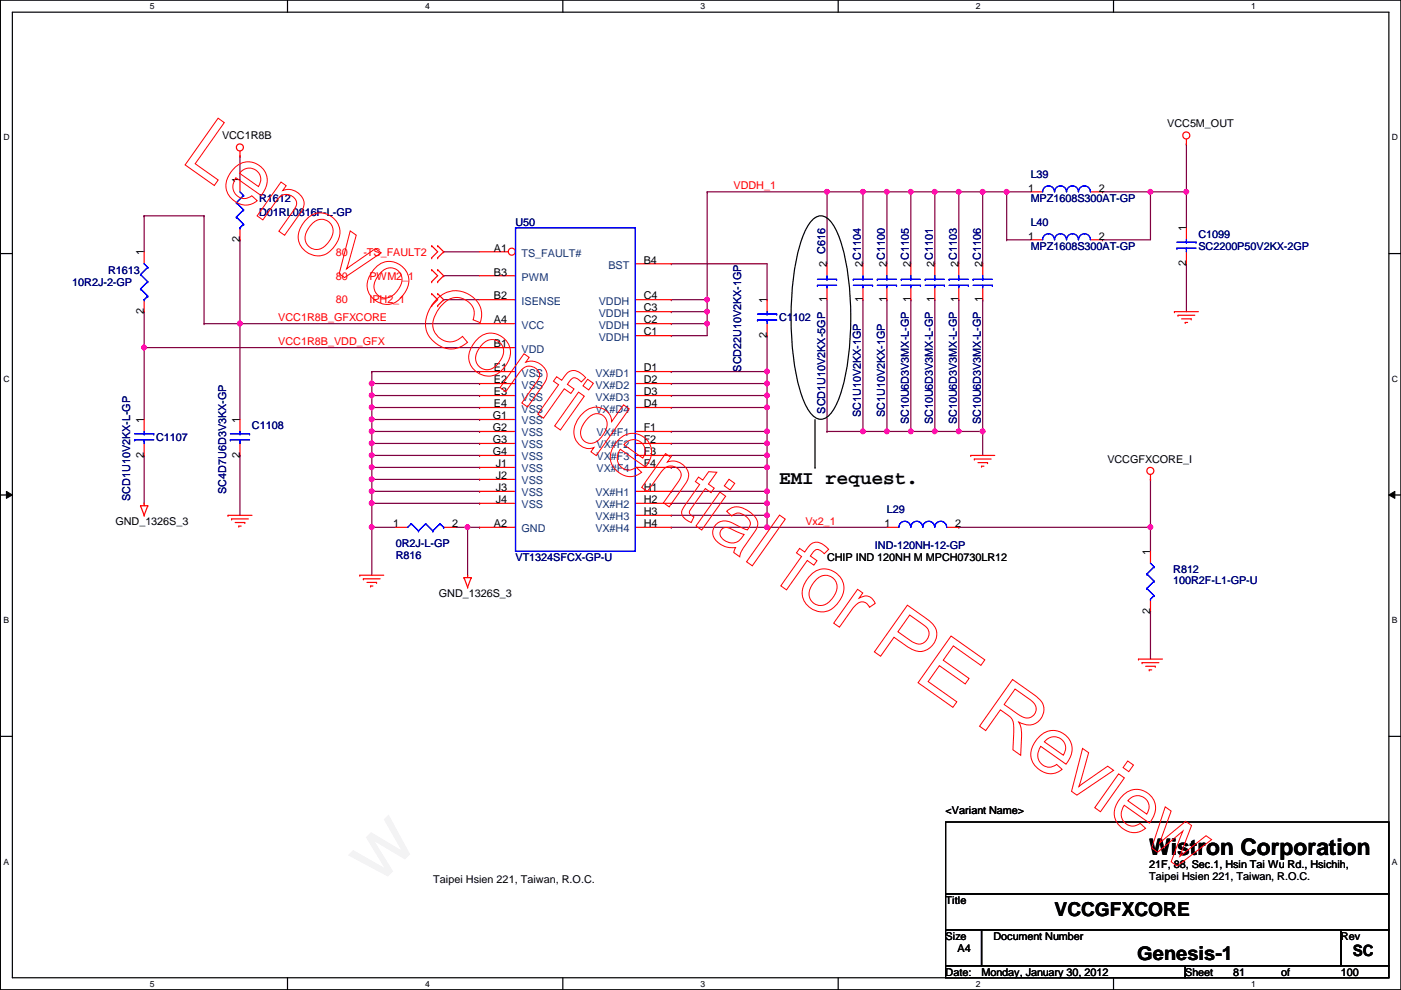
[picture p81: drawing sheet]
<svg xmlns="http://www.w3.org/2000/svg" width="297mm" height="210mm" viewBox="0 0 297 210" stroke-linecap="round" stroke-linejoin="round" font-family="sans-serif">
<defs><g id="words">
<text font-size="4.8" x="243.7" y="181.3">Wistron Corporation</text>
<g font-size="4.1">
<text x="165.2" y="102.5">EMI request.</text>
<text x="223.6" y="194.3">VCCGFXCORE</text>
<text x="241.1" y="203.5">Genesis-1</text>
</g>
<text font-size="3.3" x="286.8" y="202.8">SC</text>
<g font-size="2.3">
<text x="47.1" y="29.5">VCC1R8B</text>
<text x="247.5" y="27">VCC5M_OUT</text>
<text x="50.8" y="38.9" transform="rotate(-90 50.8 38.9)">1</text>
<text x="218" y="40.6">1</text>
<text x="233" y="40.6">2</text>
<text x="50.8" y="51.4" transform="rotate(-90 50.8 51.4)">2</text>
<text x="104.7" y="53.3">A1</text>
<text x="218" y="50.8">1</text>
<text x="233" y="50.8">2</text>
<text x="251.5" y="49.1" transform="rotate(-90 251.5 49.1)">1</text>
<text x="30.5" y="54.1" transform="rotate(-90 30.5 54.1)">1</text>
<text x="104.7" y="58.4">B3</text>
<text x="136.5" y="55.9">B4</text>
<text x="175.3" y="56.7" transform="rotate(-90 175.3 56.7)">2 C616</text>
<text x="182.9" y="56.7" transform="rotate(-90 182.9 56.7)">2C1104</text>
<text x="188" y="56.7" transform="rotate(-90 188 56.7)">2C1100</text>
<text x="193.1" y="56.7" transform="rotate(-90 193.1 56.7)">2C1105</text>
<text x="198.2" y="56.7" transform="rotate(-90 198.2 56.7)">2C1101</text>
<text x="203.2" y="56.7" transform="rotate(-90 203.2 56.7)">2C1103</text>
<text x="208.3" y="56.7" transform="rotate(-90 208.3 56.7)">2C1106</text>
<text x="251.5" y="56.4" transform="rotate(-90 251.5 56.4)">2</text>
<text x="104.7" y="63.5">B2</text>
<text x="136.5" y="63.5">C4</text>
<text x="162.6" y="64.3" transform="rotate(-90 162.6 64.3)">1</text>
<text x="175.3" y="64.1" transform="rotate(-90 175.3 64.1)">1</text>
<text x="182.9" y="64.1" transform="rotate(-90 182.9 64.1)">1</text>
<text x="188" y="64.1" transform="rotate(-90 188 64.1)">1</text>
<text x="193.1" y="64.1" transform="rotate(-90 193.1 64.1)">1</text>
<text x="198.2" y="64.1" transform="rotate(-90 198.2 64.1)">1</text>
<text x="203.2" y="64.1" transform="rotate(-90 203.2 64.1)">1</text>
<text x="208.3" y="64.1" transform="rotate(-90 208.3 64.1)">1</text>
<text x="30.5" y="66.6" transform="rotate(-90 30.5 66.6)">2</text>
<text x="104.7" y="68.6">A4</text>
<text x="136.5" y="71.1">C1</text>
<text x="136.5" y="68.6">C2</text>
<text x="136.5" y="66">C3</text>
<text x="162.6" y="71.7" transform="rotate(-90 162.6 71.7)">2</text>
<text x="104.7" y="73.7">B1</text>
<text x="104.7" y="78.7">E1</text>
<text x="104.7" y="81.3">E2</text>
<text x="104.7" y="83.8">E3</text>
<text x="136.5" y="78.7">D1</text>
<text x="136.5" y="81.3">D2</text>
<text x="136.5" y="83.8">D3</text>
<text x="30.5" y="89.7" transform="rotate(-90 30.5 89.7)">1</text>
<text x="50.8" y="89.7" transform="rotate(-90 50.8 89.7)">1</text>
<text x="104.5" y="88.9">G1</text>
<text x="104.7" y="86.4">E4</text>
<text x="136.5" y="86.4">D4</text>
<text x="104.5" y="91.4">G2</text>
<text x="104.5" y="94">G3</text>
<text x="136.5" y="91.4">F1</text>
<text x="136.5" y="94">F2</text>
<text x="30.5" y="97.1" transform="rotate(-90 30.5 97.1)">2</text>
<text x="50.8" y="97.1" transform="rotate(-90 50.8 97.1)">2</text>
<text x="104.5" y="96.5">G4</text>
<text x="105.1" y="99.1">J1</text>
<text x="105.1" y="101.6">J2</text>
<text x="136.5" y="96.5">F3</text>
<text x="136.5" y="99.1">F4</text>
<text x="234.8" y="98.1">VCCGFXCORE_I</text>
<text x="105.1" y="104.1">J3</text>
<text x="105.1" y="106.7">J4</text>
<text x="136.5" y="104.1">H1</text>
<text x="136.5" y="106.7">H2</text>
<text x="24.5" y="111.3">GND_1326S_3</text>
<text x="83.4" y="111.8">1</text>
<text x="95.8" y="111.8">2</text>
<text x="104.7" y="111.8">A2</text>
<text x="136.5" y="109.2">H3</text>
<text x="136.5" y="111.8">H4</text>
<text x="187.5" y="111.8">1</text>
<text x="202.5" y="111.8">2</text>
<text x="175.3" y="119">CHIP IND 120NH M MPCH0730LR12</text>
<text x="243.9" y="117.6" transform="rotate(-90 243.9 117.6)">1</text>
<text x="93" y="126.6">GND_1326S_3</text>
<text x="243.9" y="130.1" transform="rotate(-90 243.9 130.1)">2</text>
<text x="200.5" y="172.6">&lt;Variant Name&gt;</text>
<text x="243.7" y="184">21F, 88, Sec.1, Hsin Tai Wu Rd., Hsichih,</text>
<text x="91.9" y="187.1">Taipei Hsien 221, Taiwan, R.O.C.</text>
<text x="200.5" y="191.6">Title</text>
<text x="243.7" y="186.6">Taipei Hsien 221, Taiwan, R.O.C.</text>
<text x="200.5" y="199.2">Size</text>
<text x="203" y="201.8">A4</text>
<text x="210.6" y="199.2">Document Number</text>
<text x="284.3" y="199.2">Rev</text>
<text x="200.5" y="206.8">Date:</text>
<text x="208.1" y="206.8">Monday, January 30, 2012</text>
<text x="251.3" y="206.8">Sheet</text>
<text x="261.4" y="206.8">81</text>
<text x="271.6" y="206.8">of</text>
<text x="284.3" y="206.8">100</text>
</g>
<g font-size="2.3" fill="#f00">
<text x="155.5" y="40.2">VDDH_1</text>
<text x="71.2" y="54.2">80</text>
<text x="71.2" y="59.3">80</text>
<text x="77" y="54.2">-TS_FAULT2</text>
<text x="78.3" y="59.3">PWM2_1</text>
<text x="71.2" y="64.3">80</text>
<text x="78.3" y="64.3">IPH2_1</text>
<text x="59" y="68.1">VCC1R8B_GFXCORE</text>
<text x="59" y="73.2">VCC1R8B_VDD_GFX</text>
<text x="170.8" y="111.3">Vx2_1</text>
</g>
<g font-size="2.3" fill="#000080">
<text x="218.5" y="37.7">L39</text>
<text x="54.9" y="42.8">R1612</text>
<text x="54.9" y="45.8">D01RL0816F-L-GP</text>
<text x="109.3" y="47.8">U50</text>
<text x="218.5" y="47.8">L40</text>
<text x="218.5" y="42.8">MPZ1608S300AT-GP</text>
<text x="218.5" y="52.9">MPZ1608S300AT-GP</text>
<text x="254.1" y="50.4">C1099</text>
<text x="254.1" y="52.9">SC2200P50V2KX-2GP</text>
<text x="22.9" y="58">R1613</text>
<text x="15.3" y="60.5">10R2J-2-GP</text>
<text x="165.2" y="68.2">C1102</text>
<text x="157.1" y="78.8" transform="rotate(-90 157.1 78.8)">SCD22U10V2KX-1GP</text>
<text x="174.9" y="87.7" transform="rotate(-90 174.9 87.7)">SCD1U10V2KX-5GP</text>
<text x="182.5" y="88.4" transform="rotate(-90 182.5 88.4)">SC1U10V2KX-1GP</text>
<text x="187.6" y="88.4" transform="rotate(-90 187.6 88.4)">SC1U10V2KX-1GP</text>
<text x="192.7" y="90" transform="rotate(-90 192.7 90)">SC10U6D3V3MX-L-GP</text>
<text x="197.8" y="90" transform="rotate(-90 197.8 90)">SC10U6D3V3MX-L-GP</text>
<text x="202.9" y="90" transform="rotate(-90 202.9 90)">SC10U6D3V3MX-L-GP</text>
<text x="207.9" y="90" transform="rotate(-90 207.9 90)">SC10U6D3V3MX-L-GP</text>
<text x="33.1" y="93.6">C1107</text>
<text x="53.4" y="91">C1108</text>
<text x="27.6" y="106.2" transform="rotate(-90 27.6 106.2)">SCD1U10V2KX-L-GP</text>
<text x="47.9" y="104.7" transform="rotate(-90 47.9 104.7)">SC4D7U6D3V3KX-GP</text>
<text x="188" y="108.8">L29</text>
<text x="83.9" y="118.4">R816</text>
<text x="83.9" y="115.9">0R2J-L-GP</text>
<text x="109.3" y="119">VT1324SFCX-GP-U</text>
<text x="185.5" y="116.4">IND-120NH-12-GP</text>
<text x="248.7" y="121.5">R812</text>
<text x="248.7" y="123.8">100R2F-L1-GP-U</text>
</g>
<g font-size="2.3" fill="#004080">
<text x="110.6" y="54.4">TS_FAULT#</text>
<text x="110.6" y="59.5">PWM</text>
<text x="129" y="57">BST</text>
<text x="110.6" y="64.6">ISENSE</text>
<text x="127" y="64.6">VDDH</text>
<text x="110.6" y="69.7">VCC</text>
<text x="127" y="69.7">VDDH</text>
<text x="127" y="67.1">VDDH</text>
<text x="110.6" y="74.8">VDD</text>
<text x="127" y="72.2">VDDH</text>
<text x="110.6" y="79.8">VSS</text>
<text x="110.6" y="82.4">VSS</text>
<text x="126.2" y="79.8">VX#D1</text>
<text x="126.2" y="82.4">VX#D2</text>
<text x="110.6" y="87.5">VSS</text>
<text x="110.6" y="84.9">VSS</text>
<text x="126.2" y="84.9">VX#D3</text>
<text x="126.2" y="87.5">VX#D4</text>
<text x="110.6" y="90">VSS</text>
<text x="110.6" y="92.5">VSS</text>
<text x="110.6" y="95.1">VSS</text>
<text x="126.5" y="92.5">VX#F1</text>
<text x="126.5" y="95.1">VX#F2</text>
<text x="110.6" y="97.6">VSS</text>
<text x="110.6" y="100.2">VSS</text>
<text x="126.5" y="97.6">VX#F3</text>
<text x="126.5" y="100.2">VX#F4</text>
<text x="110.6" y="102.7">VSS</text>
<text x="110.6" y="105.2">VSS</text>
<text x="110.6" y="107.8">VSS</text>
<text x="126.2" y="105.2">VX#H1</text>
<text x="126.2" y="107.8">VX#H2</text>
<text x="110.6" y="112.9">GND</text>
<text x="126.2" y="110.3">VX#H3</text>
<text x="126.2" y="112.9">VX#H4</text>
</g>
<g font-size="1.8">
<text x="31.8" y="1.9">5</text>
<text x="90.1" y="1.9">4</text>
<text x="148.5" y="1.9">3</text>
<text x="206.9" y="1.9">2</text>
<text x="265.3" y="1.9">1</text>
<text x=".7" y="29.8">D</text>
<text x="295.1" y="29.8">D</text>
<text x=".7" y="80.9">C</text>
<text x="295.1" y="80.9">C</text>
<text x=".7" y="132.1">B</text>
<text x="295.1" y="132.1">B</text>
<text x=".7" y="183.3">A</text>
<text x="295.1" y="183.3">A</text>
<text x="31.8" y="209.2">5</text>
<text x="90.1" y="209.2">4</text>
<text x="148.5" y="209.2">3</text>
<text x="206.9" y="209.2">2</text>
<text x="265.3" y="209.2">1</text>
</g>
</g></defs>
<path d="M.1 0h296.9v209.8h-296.9zM2.6 2.6h291.9v204.7h-291.9z" fill="none" stroke="#000" stroke-width=".25"/>
<g fill="#fff">
<path d="M31.8 .3h1v2h-1z"/>
<path d="M31.8 207.6h1v1.9h-1z"/>
</g>
<path d="M61 0v2.6M61 207.3v2.5" fill="none" stroke="#000" stroke-width=".25"/>
<g fill="#fff">
<path d="M90.1 .3h1v2h-1z"/>
<path d="M90.1 207.6h1v1.9h-1z"/>
</g>
<path d="M119.3 0v2.6M119.3 207.3v2.5" fill="none" stroke="#000" stroke-width=".25"/>
<g fill="#fff">
<path d="M148.5 .3h1v2h-1z"/>
<path d="M148.5 207.6h1v1.9h-1z"/>
</g>
<path d="M177.7 0v2.6M177.7 207.3v2.5" fill="none" stroke="#000" stroke-width=".25"/>
<g fill="#fff">
<path d="M206.9 .3h1v2h-1z"/>
<path d="M206.9 207.6h1v1.9h-1z"/>
</g>
<path d="M236.1 0v2.6M236.1 207.3v2.5" fill="none" stroke="#000" stroke-width=".25"/>
<g fill="#fff">
<path d="M265.3 .3h.9v2h-.9z"/>
<path d="M265.3 207.6h.9v1.9h-.9z"/>
<path d="M.7 28.2h1.3v1.9h-1.3z"/>
<path d="M295.1 28.2h1.3v1.9h-1.3z"/>
<path d="M.7 79.3h1.3v2h-1.3z"/>
<path d="M295.1 79.3h1.3v2h-1.3z"/>
</g>
<path d="M.1 53.8h2.5M294.5 53.8h2.5" fill="none" stroke="#000" stroke-width=".25"/>
<g fill="#fff">
<path d="M.7 130.5h1.2v2h-1.2z"/>
<path d="M295.1 130.5h1.2v2h-1.2z"/>
</g>
<path d="M.1 104.9h2.5M294.5 104.9h2.5" fill="none" stroke="#000" stroke-width=".25"/>
<path d="M1.4 104.2l1.2 .7-1.2 .8zM294.5 104.9l1.2-.7v1.5z" fill="#000"/>
<path d="M1.4 104.2l1.2 .7-1.2 .8zM294.5 104.9l1.2-.7v1.5z" fill="none" stroke="#000" stroke-width=".21"/>
<g fill="#fff">
<path d="M.7 181.7h1.2v2h-1.2z"/>
<path d="M295.1 181.7h1.2v2h-1.2z"/>
</g>
<path d="M.1 156.1h2.5M294.5 156.1h2.5" fill="none" stroke="#000" stroke-width=".25"/>
<path d="M162.6 109.3h.1M162.6 109.3v2.5" fill="none" stroke="#800040" stroke-width=".25"/>
<circle cx="162.6" cy="109.2" r=".49" fill="#f0f"/>
<circle cx="162.6" cy="109.2" r=".49" fill="none" stroke="#f0f" stroke-width=".25"/>
<path d="M243.9 111.8h.1M243.9 111.8v5.1" fill="none" stroke="#800040" stroke-width=".25"/>
<circle cx="243.9" cy="111.8" r=".49" fill="#f0f"/>
<circle cx="243.9" cy="111.8" r=".49" fill="none" stroke="#f0f" stroke-width=".25"/>
<path d="M142.3 111.8h.1M142.3 106.7h.1M142.3 111.8h20.3M142.3 106.7h20.3M243.9 129.6h.1M243.9 129.6v10.1" fill="none" stroke="#800040" stroke-width=".25"/>
<circle cx="162.6" cy="106.7" r=".49" fill="#f0f"/>
<circle cx="162.6" cy="106.7" r=".49" fill="none" stroke="#f0f" stroke-width=".25"/>
<path d="M94.1 53.4h.1M94.1 53.4h7.6M142.3 99.1h.1M142.3 99.1h20.3M162.6 106.7h.1M162.6 106.7v2.6" fill="none" stroke="#800040" stroke-width=".25"/>
<circle cx="162.6" cy="99.1" r=".49" fill="#f0f"/>
<circle cx="162.6" cy="99.1" r=".49" fill="none" stroke="#f0f" stroke-width=".25"/>
<path d="M142.3 91.5h.1M162.6 86.4h.1M162.6 86.4v5.1h-20.3" fill="none" stroke="#800040" stroke-width=".25"/>
<circle cx="162.6" cy="86.4" r=".49" fill="#f0f"/>
<circle cx="162.6" cy="86.4" r=".49" fill="none" stroke="#f0f" stroke-width=".25"/>
<path d="M208.4 40.7h.1M208.4 40.7v15.2M251.5 55.9h.1M251.5 55.9v10.2M30.6 96.6h.1M30.6 96.6v10.1M142.3 83.9h.1M142.3 83.9h20.3" fill="none" stroke="#800040" stroke-width=".25"/>
<circle cx="208.3" cy="40.7" r=".49" fill="#f0f"/>
<circle cx="208.3" cy="40.7" r=".49" fill="none" stroke="#f0f" stroke-width=".25"/>
<path d="M188 40.7h.1M188 40.7v15.2M188 40.7h5.1" fill="none" stroke="#800040" stroke-width=".25"/>
<circle cx="188" cy="40.7" r=".49" fill="#f0f"/>
<circle cx="188" cy="40.7" r=".49" fill="none" stroke="#f0f" stroke-width=".25"/>
<path d="M213.4 50.8h.1M213.4 50.8h5.1M198.2 63.5h.1M198.2 63.5v28" fill="none" stroke="#800040" stroke-width=".25"/>
<circle cx="198.2" cy="91.5" r=".49" fill="#f0f"/>
<circle cx="198.2" cy="91.5" r=".49" fill="none" stroke="#f0f" stroke-width=".25"/>
<path d="M233.8 50.8h.1M243.9 40.7h.1M243.9 40.7v10.1h-10.1" fill="none" stroke="#800040" stroke-width=".25"/>
<circle cx="243.9" cy="40.7" r=".49" fill="#f0f"/>
<circle cx="243.9" cy="40.7" r=".49" fill="none" stroke="#f0f" stroke-width=".25"/>
<path d="M203.3 40.7h.1M203.3 40.7v15.2M30.6 73.7h.1M30.6 66.1h.1M30.6 73.7h71.1M30.6 66.1v7.6M99.1 111.8h.1M99.1 111.8v10.2" fill="none" stroke="#800040" stroke-width=".25"/>
<circle cx="203.3" cy="40.7" r=".49" fill="#f0f"/>
<circle cx="203.3" cy="40.7" r=".49" fill="none" stroke="#f0f" stroke-width=".25"/>
<path d="M183 40.7h.1M183 40.7h5M183 40.7v15.2M203.3 40.7h.1M203.3 40.7h5.1" fill="none" stroke="#800040" stroke-width=".25"/>
<circle cx="182.9" cy="40.7" r=".49" fill="#f0f"/>
<circle cx="182.9" cy="40.7" r=".49" fill="none" stroke="#f0f" stroke-width=".25"/>
<path d="M203.3 63.5h.1M203.3 63.5v28" fill="none" stroke="#800040" stroke-width=".25"/>
<circle cx="203.3" cy="91.5" r=".49" fill="#f0f"/>
<circle cx="203.3" cy="91.5" r=".49" fill="none" stroke="#f0f" stroke-width=".25"/>
<path d="M251.5 40.7h.1M251.5 40.7v7.6" fill="none" stroke="#800040" stroke-width=".25"/>
<circle cx="251.5" cy="40.7" r=".49" fill="#f0f"/>
<circle cx="251.5" cy="40.7" r=".49" fill="none" stroke="#f0f" stroke-width=".25"/>
<g fill="none" stroke="#800040" stroke-width=".25">
<path d="M198.2 40.7h.1M198.2 40.7v15.2M208.4 40.7h.1M208.4 40.7h5M243.9 40.7h7.6M251.5 40.7h.1M188 63.5h.1M188 63.5v28M208.4 63.5h.1M208.4 63.5v28M183 91.5h.1M183 91.5h20.3"/>
<path d="M188 91.5h.1M193.1 91.5h.1M198.2 91.5h.1"/>
</g>
<circle cx="188" cy="91.5" r=".49" fill="#f0f"/>
<circle cx="188" cy="91.5" r=".49" fill="none" stroke="#f0f" stroke-width=".25"/>
<path d="M198.2 40.7h.1M198.2 40.7h5.1M203.3 91.5h.1M203.3 91.5h5.1" fill="none" stroke="#800040" stroke-width=".25"/>
<circle cx="198.2" cy="40.7" r=".49" fill="#f0f"/>
<circle cx="198.2" cy="40.7" r=".49" fill="none" stroke="#f0f" stroke-width=".25"/>
<path d="M193.1 40.7h.1M193.1 40.7v15.2M193.1 40.7h5.1" fill="none" stroke="#800040" stroke-width=".25"/>
<circle cx="193.1" cy="40.7" r=".49" fill="#f0f"/>
<circle cx="193.1" cy="40.7" r=".49" fill="none" stroke="#f0f" stroke-width=".25"/>
<path d="M213.4 40.7h.1M213.4 40.7v10.1" fill="none" stroke="#800040" stroke-width=".25"/>
<circle cx="213.4" cy="40.7" r=".49" fill="#f0f"/>
<circle cx="213.4" cy="40.7" r=".49" fill="none" stroke="#f0f" stroke-width=".25"/>
<path d="M213.4 40.7h.1M213.4 40.7h5.1M193.1 63.5h.1M193.1 63.5v28" fill="none" stroke="#800040" stroke-width=".25"/>
<circle cx="193.1" cy="91.5" r=".49" fill="#f0f"/>
<circle cx="193.1" cy="91.5" r=".49" fill="none" stroke="#f0f" stroke-width=".25"/>
<path d="M30.6 73.7h.1M30.6 73.7v15.2M142.3 109.3h.1M142.3 109.3h20.3" fill="none" stroke="#800040" stroke-width=".25"/>
<circle cx="30.5" cy="73.7" r=".49" fill="#f0f"/>
<circle cx="30.5" cy="73.7" r=".49" fill="none" stroke="#f0f" stroke-width=".25"/>
<path d="M94.1 58.5h.1M94.1 58.5h7.6M142.3 94h.1M162.6 91.5h.1M162.6 91.5v2.5h-20.3" fill="none" stroke="#800040" stroke-width=".25"/>
<circle cx="162.6" cy="91.5" r=".49" fill="#f0f"/>
<circle cx="162.6" cy="91.5" r=".49" fill="none" stroke="#f0f" stroke-width=".25"/>
<path d="M233.8 40.7h.1M233.8 40.7h10.1M142.3 78.8h.1M162.6 71.2h.1M162.6 71.2v7.6h-20.3M142.3 86.4h.1M142.3 86.4h20.3" fill="none" stroke="#800040" stroke-width=".25"/>
<circle cx="162.6" cy="78.8" r=".49" fill="#f0f"/>
<circle cx="162.6" cy="78.8" r=".49" fill="none" stroke="#f0f" stroke-width=".25"/>
<path d="M142.3 55.9h.1M142.3 55.9h20.3M162.6 78.8h.1M162.6 78.8v7.6M162.6 83.9h.1M162.6 81.3h.1" fill="none" stroke="#800040" stroke-width=".25"/>
<circle cx="162.6" cy="83.8" r=".49" fill="#f0f"/>
<circle cx="162.6" cy="83.8" r=".49" fill="none" stroke="#f0f" stroke-width=".25"/>
<path d="M162.6 111.8h.1M162.6 111.8h25.4" fill="none" stroke="#800040" stroke-width=".25"/>
<circle cx="162.6" cy="111.8" r=".49" fill="#f0f"/>
<circle cx="162.6" cy="111.8" r=".49" fill="none" stroke="#f0f" stroke-width=".25"/>
<path d="M162.6 99.1h.1M162.6 99.1v5.1h-20.3M142.3 104.2h.1" fill="none" stroke="#800040" stroke-width=".25"/>
<circle cx="162.6" cy="104.2" r=".49" fill="#f0f"/>
<circle cx="162.6" cy="104.2" r=".49" fill="none" stroke="#f0f" stroke-width=".25"/>
<path d="M94.1 63.5h.1M94.1 63.5h7.6M142.3 96.6h.1M162.6 94h.1M162.6 94v2.6h-20.3" fill="none" stroke="#800040" stroke-width=".25"/>
<circle cx="162.6" cy="96.5" r=".49" fill="#f0f"/>
<circle cx="162.6" cy="96.5" r=".49" fill="none" stroke="#f0f" stroke-width=".25"/>
<circle cx="162.6" cy="94" r=".49" fill="#f0f"/>
<circle cx="162.6" cy="94" r=".49" fill="none" stroke="#f0f" stroke-width=".25"/>
<path d="M183 63.5h.1M183 63.5v28" fill="none" stroke="#800040" stroke-width=".25"/>
<circle cx="182.9" cy="91.5" r=".49" fill="#f0f"/>
<circle cx="182.9" cy="91.5" r=".49" fill="none" stroke="#f0f" stroke-width=".25"/>
<path d="M30.6 45.8h.1M30.6 45.8v7.6M50.9 68.6h.1M50.9 68.6h50.8" fill="none" stroke="#800040" stroke-width=".25"/>
<circle cx="50.9" cy="68.6" r=".49" fill="#f0f"/>
<circle cx="50.9" cy="68.6" r=".49" fill="none" stroke="#f0f" stroke-width=".25"/>
<path d="M142.3 81.3h.1M142.3 81.3h20.3M162.6 96.6h.1M162.6 96.6v2.5M162.6 104.2h.1M162.6 104.2v2.5" fill="none" stroke="#800040" stroke-width=".25"/>
<circle cx="162.6" cy="81.3" r=".49" fill="#f0f"/>
<circle cx="162.6" cy="81.3" r=".49" fill="none" stroke="#f0f" stroke-width=".25"/>
<path d="M208.4 91.5h.1M208.4 91.5v5.1" fill="none" stroke="#800040" stroke-width=".25"/>
<circle cx="208.3" cy="91.5" r=".49" fill="#f0f"/>
<circle cx="208.3" cy="91.5" r=".49" fill="none" stroke="#f0f" stroke-width=".25"/>
<path d="M50.9 33.1h.1M50.9 33.1v5M251.5 30.5h.1M251.5 30.5v10.2M50.9 50.8h.1M50.9 50.8v38.1M50.9 68.6h.1M203.3 111.8h.1M243.9 101.6h.1M243.9 101.6v10.2h-40.6" fill="none" stroke="#800040" stroke-width=".25"/>
<circle cx="50.9" cy="68.6" r=".49" fill="#f0f"/>
<circle cx="50.9" cy="68.6" r=".49" fill="none" stroke="#f0f" stroke-width=".25"/>
<g fill="none" stroke="#800040" stroke-width=".25">
<path d="M30.6 45.8h.1M30.6 45.8h12.7M43.3 45.8h.1M43.3 45.8v22.8M162.6 55.9v7.6M142.3 71.2h.1M142.3 68.6h.1M142.3 68.6h7.6M149.9 68.6h.1M149.9 68.6v2.6h-7.6M162.6 63.5h.1M50.9 96.6h.1"/>
<path d="M50.9 96.6v12.7"/>
</g>
<circle cx="149.9" cy="68.6" r=".49" fill="#f0f"/>
<circle cx="149.9" cy="68.6" r=".49" fill="none" stroke="#f0f" stroke-width=".25"/>
<path d="M142.3 66.1h.1M142.3 66.1h7.6" fill="none" stroke="#800040" stroke-width=".25"/>
<circle cx="149.9" cy="66.1" r=".49" fill="#f0f"/>
<circle cx="149.9" cy="66.1" r=".49" fill="none" stroke="#f0f" stroke-width=".25"/>
<path d="M142.3 63.5h.1M142.3 63.5h7.6M96.6 111.8h2.5M99.1 111.8h.1" fill="none" stroke="#800040" stroke-width=".25"/>
<circle cx="99.1" cy="111.8" r=".49" fill="#f0f"/>
<circle cx="99.1" cy="111.8" r=".49" fill="none" stroke="#f0f" stroke-width=".25"/>
<path d="M43.3 68.6h.1M43.3 68.6h7.6M78.8 111.8h.1M78.8 106.7h.1M78.8 111.8h5.1M78.8 106.7v5.1M99.1 111.8h2.6M101.7 111.8h.1" fill="none" stroke="#800040" stroke-width=".25"/>
<circle cx="78.8" cy="111.8" r=".49" fill="#f0f"/>
<circle cx="78.8" cy="111.8" r=".49" fill="none" stroke="#f0f" stroke-width=".25"/>
<circle cx="78.8" cy="106.7" r=".49" fill="#f0f"/>
<circle cx="78.8" cy="106.7" r=".49" fill="none" stroke="#f0f" stroke-width=".25"/>
<g fill="none" stroke="#800040" stroke-width=".25">
<path d="M78.8 78.8h.1M78.8 78.8h22.9M78.8 78.8v5.1h22.9M101.7 78.8h.1M149.9 63.5h.1M149.9 66.1h.1M149.9 63.5v5.1M78.8 81.3h.1M78.8 81.3h22.9M78.8 86.4h22.9M78.8 88.9h22.9M78.8 91.5h22.9"/>
<path d="M78.8 94h22.9M78.8 96.6h22.9M78.8 99.1h22.9M101.7 81.3h.1M101.7 83.9h.1M101.7 86.4h.1M101.7 88.9h.1M101.7 91.5h.1M101.7 94h.1M101.7 96.6h.1M101.7 99.1h.1M78.8 111.8h.1"/>
<path d="M78.8 101.6h22.9M78.8 104.2h22.9M78.8 106.7h22.9M78.8 111.8v10.2M101.7 101.6h.1M101.7 104.2h.1M101.7 106.7h.1"/>
</g>
<circle cx="78.8" cy="81.3" r=".49" fill="#f0f"/>
<circle cx="78.8" cy="81.3" r=".49" fill="none" stroke="#f0f" stroke-width=".25"/>
<path d="M78.8 83.9h.1M78.8 83.9v2.5" fill="none" stroke="#800040" stroke-width=".25"/>
<circle cx="78.8" cy="83.8" r=".49" fill="#f0f"/>
<circle cx="78.8" cy="83.8" r=".49" fill="none" stroke="#f0f" stroke-width=".25"/>
<path d="M78.8 86.4h.1M78.8 86.4v2.5" fill="none" stroke="#800040" stroke-width=".25"/>
<circle cx="78.8" cy="86.4" r=".49" fill="#f0f"/>
<circle cx="78.8" cy="86.4" r=".49" fill="none" stroke="#f0f" stroke-width=".25"/>
<path d="M78.8 88.9h.1M78.8 88.9v2.6" fill="none" stroke="#800040" stroke-width=".25"/>
<circle cx="78.8" cy="88.9" r=".49" fill="#f0f"/>
<circle cx="78.8" cy="88.9" r=".49" fill="none" stroke="#f0f" stroke-width=".25"/>
<path d="M78.8 91.5h.1M78.8 91.5v2.5" fill="none" stroke="#800040" stroke-width=".25"/>
<circle cx="78.8" cy="91.5" r=".49" fill="#f0f"/>
<circle cx="78.8" cy="91.5" r=".49" fill="none" stroke="#f0f" stroke-width=".25"/>
<path d="M78.8 94h.1M78.8 94v2.6" fill="none" stroke="#800040" stroke-width=".25"/>
<circle cx="78.8" cy="94" r=".49" fill="#f0f"/>
<circle cx="78.8" cy="94" r=".49" fill="none" stroke="#f0f" stroke-width=".25"/>
<path d="M78.8 96.6h.1M78.8 96.6v2.5" fill="none" stroke="#800040" stroke-width=".25"/>
<circle cx="78.8" cy="96.5" r=".49" fill="#f0f"/>
<circle cx="78.8" cy="96.5" r=".49" fill="none" stroke="#f0f" stroke-width=".25"/>
<path d="M78.8 99.1h.1M78.8 99.1v2.5" fill="none" stroke="#800040" stroke-width=".25"/>
<circle cx="78.8" cy="99.1" r=".49" fill="#f0f"/>
<circle cx="78.8" cy="99.1" r=".49" fill="none" stroke="#f0f" stroke-width=".25"/>
<path d="M78.8 101.6h.1M78.8 101.6v2.6" fill="none" stroke="#800040" stroke-width=".25"/>
<circle cx="78.8" cy="101.6" r=".49" fill="#f0f"/>
<circle cx="78.8" cy="101.6" r=".49" fill="none" stroke="#f0f" stroke-width=".25"/>
<path d="M78.8 104.2h.1M78.8 104.2v2.5" fill="none" stroke="#800040" stroke-width=".25"/>
<circle cx="78.8" cy="104.2" r=".49" fill="#f0f"/>
<circle cx="78.8" cy="104.2" r=".49" fill="none" stroke="#f0f" stroke-width=".25"/>
<path d="M149.9 40.7v22.8M149.9 63.5h.1" fill="none" stroke="#800040" stroke-width=".25"/>
<circle cx="149.9" cy="63.5" r=".49" fill="#f0f"/>
<circle cx="149.9" cy="63.5" r=".49" fill="none" stroke="#f0f" stroke-width=".25"/>
<path d="M175.3 40.7h.1M175.3 40.7h7.7" fill="none" stroke="#800040" stroke-width=".25"/>
<circle cx="175.3" cy="40.7" r=".49" fill="#f0f"/>
<circle cx="175.3" cy="40.7" r=".49" fill="none" stroke="#f0f" stroke-width=".25"/>
<path d="M149.9 40.7h.1M149.9 40.7h25.4M175.3 40.7h.1M175.3 40.7v15.2M175.3 63.5v28M175.3 91.5h.1M175.3 91.5h7.7M183 91.5h.1" fill="none" stroke="#800040" stroke-width=".25"/>
<g fill="none" stroke="#f00" stroke-width=".25">
<path d="M50.9 33.1h.1M50.9 32v1.1M50.9 38.1v2.6M251.5 30.5h.1M251.5 29.5v1M30.6 53.4v2.5M50.9 48.3v2.5M91.5 59.7h.1M91.5 57.2h.1M91.5 54.7h.1M91.5 52.1h.1M91.5 57.2l1.3 1.3-1.3 1.2"/>
<path d="M91.5 52.1l1.3 1.3-1.3 1.3M92.8 57.2h.1M92.8 59.7h.1M92.8 52.1h.1M92.8 54.7h.1M92.8 57.2l1.3 1.3-1.3 1.2M92.8 52.1l1.3 1.3-1.3 1.3M175.3 55.9v2.6M183 55.9v2.6M188 55.9v2.6M193.1 55.9v2.6M198.2 55.9v2.6"/>
<path d="M203.3 55.9v2.6M208.4 55.9v2.6M218.5 50.8h2.6M231.2 50.8h2.6M251.5 48.3v2.5M251.5 53.4v2.5M30.6 63.5v2.6M91.5 64.8h.1M91.5 62.3h.1M91.5 62.3l1.3 1.2-1.3 1.3M92.8 62.3h.1M92.8 64.8h.1"/>
<path d="M92.8 62.3l1.3 1.2-1.3 1.3M101.7 68.6h7.6M101.7 73.7h7.6M101.7 78.8h7.6M134.7 66.1h7.6M134.7 68.6h7.6M134.7 78.8h7.6M134.7 71.2h7.6M134.7 63.5h7.6M162.6 63.5v2.6M162.6 68.6v2.6M175.3 61v2.5"/>
<path d="M183 61v2.5M188 61v2.5M193.1 61v2.5M198.2 61v2.5M203.3 61v2.5M208.4 61v2.5M249 66.1h.1M249 66.1h5.1M249.8 66.8h.1M249.8 66.8h3.5M250.5 67.6h2.1M251.3 68.4h.1"/>
<path d="M251.3 68.4h.5M252.6 67.6h.1M30.6 88.9v2.6M30.6 94v2.6M50.9 88.9v2.6M50.9 94v2.6M101.7 96.6h7.6M101.7 86.4h7.6M101.7 88.9h7.6M101.7 91.5h7.6M101.7 94h7.6M101.7 99.1h7.6"/>
<path d="M101.7 81.3h7.6M101.7 83.9h7.6M134.7 96.6h7.6M134.7 86.4h7.6M134.7 91.5h7.6M134.7 94h7.6M134.7 99.1h7.6M134.7 81.3h7.6M134.7 83.9h7.6M205.8 96.6h.1M205.8 96.6h5.1M206.6 97.3h.1"/>
<path d="M206.6 97.3h3.5M207.3 98.1h2.1M208.1 98.8h.1M208.1 98.8h.5M209.4 98.1h.1M29.8 107.2h.1M29.8 107.2h1.5M29.8 107.2l.8 2.1M30.6 106.7h.1M30.6 109.3h.1M30.6 106.7v.5M31.3 107.2h.1"/>
<path d="M31.3 107.2l-.7 2.1M48.3 109.3h.1M48.3 109.3h5.1M49.1 110h.1M49.1 110h3.6M49.9 110.8h2M50.6 111.5h.1M50.6 111.5h.5M51.9 110.8h.1M83.9 111.8h2.5M94.1 111.8h2.5M101.7 111.8h7.6"/>
<path d="M101.7 101.6h7.6M101.7 104.2h7.6M101.7 106.7h7.6M243.9 101.6h.1M243.9 100.6v1M243.9 116.9v2.5M76.3 122h.1M76.3 122h5.1M77 122.7h.1M77 122.7h3.6M77.8 123.5h2M78.6 124.2h.1"/>
<path d="M78.6 124.2h.5M79.8 123.5h.1M98.4 122.5h.1M98.4 122.5h1.5M98.4 122.5l.7 2M99.1 122h.1M99.1 124.5h.1M99.1 122v.5M99.9 122.5h.1M99.9 122.5l-.8 2M241.4 139.7h.1M241.4 139.7h5.1"/>
<path d="M243.9 127v2.6M242.1 140.5h.1M242.1 140.5h3.6M242.9 141.3h2M243.7 142h.1M243.7 142h.5M244.9 141.3h.1"/>
<circle cx="50.9" cy="31.3" r=".75"/>
<circle cx="251.5" cy="28.7" r=".75"/>
<circle cx="243.9" cy="99.8" r=".75"/>
</g>
<path d="M172.1 46.7a2.33 2.33 0 0 1 3.8 0 21.3 21.3 0 0 1 3.7 10.3 65.1 65.1 0 0 1-1.1 25.6 11.2 11.2 0 0 1-3.2 5.9 2.23 2.23 0 0 1-3.2-.6 21.4 21.4 0 0 1-3.6-10.3 65.8 65.8 0 0 1 1.1-25.5 14.4 14.4 0 0 1 2.5-5.4zM172.8 99.1h.1M172.8 88.9v10.2M200.5 174.3h94v15.2h-94zM200.5 189.5h94v7.6h-94zM200.5 197.1h7.6v7.7h-7.6zM208.1 197.1h76.2v7.7h-76.2zM284.3 197.1h10.2v7.7h-10.2zM200.5 204.8h50.8v2.5h-50.8zM251.3 204.8h43.2v2.5h-43.2z" fill="none" stroke="#000" stroke-width=".25"/>
<g fill="none" stroke="#00f" stroke-width=".25">
<path d="M29.8 58.2h.1M29.8 58.2l1.5 1.5M30.6 55.9l.7 .8M31.3 56.7h.1M31.3 59.7h.1M31.3 56.7l-1.5 1.5M31.3 59.7l-1.5 1.6M50.1 43h.1M50.1 46h.1M50.1 43l1.5 1.5M50.1 46l1.5 1.5M50.9 48.3h.1"/>
<path d="M50.9 40.7l.7 .7M51.6 41.4h.1M51.6 44.5h.1M51.6 47.5h.1M51.6 41.4l-1.5 1.6M51.6 44.5l-1.5 1.5M51.6 47.5l-.7 .8M173.3 59.2h4.1M175.3 59.2h.1M175.3 58.5v.7M177.4 59.2h.1M180.9 59.2h.1"/>
<path d="M180.9 59.2h4.1M183 59.2h.1M183 58.5v.7M186 59.2h.1M186 59.2h4.1M188 59.2h.1M188 58.5v.7M191.1 59.2h.1M191.1 59.2h4.1M193.1 59.2h.1M193.1 58.5v.7M196.2 59.2h.1"/>
<path d="M196.2 59.2h4M198.2 59.2h.1M198.2 58.5v.7M201.2 59.2h.1M201.2 59.2h4.1M203.3 59.2h.1M203.3 58.5v.7M206.3 59.2h.1M206.3 59.2h4.1M208.4 59.2h.1M208.4 58.5v.7M221.1 50.8a1.25 1.25 0 0 1 1.2-1.2 1.25 1.25 0 0 1 1.3 1.2"/>
<path d="M223.6 50.8a1.25 1.25 0 0 1 1.3-1.2 1.25 1.25 0 0 1 1.2 1.2 1.27 1.27 0 0 1 1.3-1.2 1.27 1.27 0 0 1 1.2 1.2 1.27 1.27 0 0 1 1.3-1.2 1.27 1.27 0 0 1 1.3 1.2M249.5 52.6h.1M249.5 51.4h4.1M249.5 52.6h4.1M251.5 51.4h.1M251.5 52.6h.1M251.5 50.8v.6M251.5 52.6v.8M253.6 51.4h.1M29.8 61.3h.1M29.8 61.3l1.5 1.5M30.6 63.5h.1"/>
<path d="M31.3 62.8h.1M31.3 62.8l-.7 .7M160.6 67.9h.1M160.6 66.6h4.1M160.6 67.9h4.1M162.6 66.6h.1M162.6 67.9h.1M162.6 66.1v.5M162.6 67.9v.7M164.7 66.6h.1M173.3 60.5h.1M173.3 60.5h4.1"/>
<path d="M175.3 60.5h.1M175.3 60.5v.5M180.9 60.5h4.1M183 60.5h.1M183 60.5v.5M185 60.5h.1M186 60.5h4.1M188 60.5h.1M188 60.5v.5M190.1 60.5h.1M191.1 60.5h4.1M193.1 60.5h.1"/>
<path d="M193.1 60.5v.5M195.2 60.5h.1M196.2 60.5h4M198.2 60.5h.1M198.2 60.5v.5M200.2 60.5h.1M201.2 60.5h4.1M203.3 60.5h.1M203.3 60.5v.5M205.3 60.5h.1M206.3 60.5h4.1M208.4 60.5h.1"/>
<path d="M208.4 60.5v.5M210.4 60.5h.1M28.5 93.3h.1M28.5 92h4.1M28.5 93.3h4.1M30.6 92h.1M30.6 93.3h.1M30.6 91.5v.5M30.6 93.3v.7M32.6 92h.1M48.8 93.3h.1M48.8 92h4.1"/>
<path d="M48.8 93.3h4.1M50.9 92h.1M50.9 93.3h.1M50.9 91.5v.5M50.9 93.3v.7M52.9 92h.1M87.2 111h.1M87.2 111l-.8 .8M87.2 111l1.5 1.6M88.7 112.6h.1M90.3 111h.1M90.3 111l-1.6 1.6"/>
<path d="M90.3 111l1.5 1.6M91.8 112.6h.1M93.3 111h.1M93.3 111l-1.5 1.6M93.3 111l.8 .8M94.1 111.8h.1M243.9 119.4l.8 .8M243.2 121.7h.1M243.2 124.8h.1M243.2 121.7l1.5 1.5M243.2 124.8l1.5 1.5M243.9 127h.1"/>
<path d="M244.7 120.2h.1M244.7 123.2h.1M244.7 126.3h.1M244.7 120.2l-1.5 1.5M244.7 123.2l-1.5 1.6M244.7 126.3l-.8 .7"/>
</g>
<circle cx="108.5" cy="53.4" r=".75" fill="#fff"/>
<g fill="none" stroke="#f00" stroke-width=".25">
<path d="M101.7 53.4h6.1M101.7 58.5h7.6M134.7 55.9h7.6M218.5 40.7h2.6M231.2 40.7h2.6M101.7 63.5h7.6M134.7 104.2h7.6M134.7 106.7h7.6M134.7 109.3h7.6M134.7 111.8h7.6M188 111.8h2.6M200.7 111.8h2.6"/>
<circle cx="108.5" cy="53.4" r=".75"/>
</g>
<path d="M109.3 48.3h25.4v68.6h-25.4zM221.1 40.7a1.25 1.25 0 0 1 1.2-1.3 1.25 1.25 0 0 1 1.3 1.3M223.6 40.7a1.25 1.25 0 0 1 1.3-1.3 1.25 1.25 0 0 1 1.2 1.3 1.27 1.27 0 0 1 1.3-1.3 1.27 1.27 0 0 1 1.2 1.3 1.27 1.27 0 0 1 1.3-1.3 1.27 1.27 0 0 1 1.3 1.3M190.6 111.8a1.25 1.25 0 0 1 1.2-1.3 1.25 1.25 0 0 1 1.3 1.3 1.27 1.27 0 0 1 1.2-1.3 1.27 1.27 0 0 1 1.3 1.3 1.27 1.27 0 0 1 1.3-1.3 1.27 1.27 0 0 1 1.3 1.3 1.27 1.27 0 0 1 1.2-1.3 1.27 1.27 0 0 1 1.3 1.3" fill="none" stroke="#00f" stroke-width=".25"/>
<circle cx="162.6" cy="109.2" r=".49" fill="#f0f"/>
<circle cx="162.6" cy="109.2" r=".49" fill="none" stroke="#f0f" stroke-width=".25"/>
<circle cx="243.9" cy="111.8" r=".49" fill="#f0f"/>
<circle cx="243.9" cy="111.8" r=".49" fill="none" stroke="#f0f" stroke-width=".25"/>
<circle cx="162.6" cy="106.7" r=".49" fill="#f0f"/>
<circle cx="162.6" cy="106.7" r=".49" fill="none" stroke="#f0f" stroke-width=".25"/>
<circle cx="162.6" cy="99.1" r=".49" fill="#f0f"/>
<circle cx="162.6" cy="99.1" r=".49" fill="none" stroke="#f0f" stroke-width=".25"/>
<circle cx="162.6" cy="86.4" r=".49" fill="#f0f"/>
<circle cx="162.6" cy="86.4" r=".49" fill="none" stroke="#f0f" stroke-width=".25"/>
<circle cx="208.3" cy="40.7" r=".49" fill="#f0f"/>
<circle cx="208.3" cy="40.7" r=".49" fill="none" stroke="#f0f" stroke-width=".25"/>
<circle cx="188" cy="40.7" r=".49" fill="#f0f"/>
<circle cx="188" cy="40.7" r=".49" fill="none" stroke="#f0f" stroke-width=".25"/>
<circle cx="198.2" cy="91.5" r=".49" fill="#f0f"/>
<circle cx="198.2" cy="91.5" r=".49" fill="none" stroke="#f0f" stroke-width=".25"/>
<circle cx="243.9" cy="40.7" r=".49" fill="#f0f"/>
<circle cx="243.9" cy="40.7" r=".49" fill="none" stroke="#f0f" stroke-width=".25"/>
<circle cx="203.3" cy="40.7" r=".49" fill="#f0f"/>
<circle cx="203.3" cy="40.7" r=".49" fill="none" stroke="#f0f" stroke-width=".25"/>
<circle cx="182.9" cy="40.7" r=".49" fill="#f0f"/>
<circle cx="182.9" cy="40.7" r=".49" fill="none" stroke="#f0f" stroke-width=".25"/>
<circle cx="203.3" cy="91.5" r=".49" fill="#f0f"/>
<circle cx="203.3" cy="91.5" r=".49" fill="none" stroke="#f0f" stroke-width=".25"/>
<circle cx="251.5" cy="40.7" r=".49" fill="#f0f"/>
<circle cx="251.5" cy="40.7" r=".49" fill="none" stroke="#f0f" stroke-width=".25"/>
<circle cx="188" cy="91.5" r=".49" fill="#f0f"/>
<circle cx="188" cy="91.5" r=".49" fill="none" stroke="#f0f" stroke-width=".25"/>
<circle cx="198.2" cy="40.7" r=".49" fill="#f0f"/>
<circle cx="198.2" cy="40.7" r=".49" fill="none" stroke="#f0f" stroke-width=".25"/>
<circle cx="193.1" cy="40.7" r=".49" fill="#f0f"/>
<circle cx="193.1" cy="40.7" r=".49" fill="none" stroke="#f0f" stroke-width=".25"/>
<circle cx="213.4" cy="40.7" r=".49" fill="#f0f"/>
<circle cx="213.4" cy="40.7" r=".49" fill="none" stroke="#f0f" stroke-width=".25"/>
<circle cx="193.1" cy="91.5" r=".49" fill="#f0f"/>
<circle cx="193.1" cy="91.5" r=".49" fill="none" stroke="#f0f" stroke-width=".25"/>
<circle cx="30.5" cy="73.7" r=".49" fill="#f0f"/>
<circle cx="30.5" cy="73.7" r=".49" fill="none" stroke="#f0f" stroke-width=".25"/>
<circle cx="162.6" cy="91.5" r=".49" fill="#f0f"/>
<circle cx="162.6" cy="91.5" r=".49" fill="none" stroke="#f0f" stroke-width=".25"/>
<circle cx="162.6" cy="78.8" r=".49" fill="#f0f"/>
<circle cx="162.6" cy="78.8" r=".49" fill="none" stroke="#f0f" stroke-width=".25"/>
<circle cx="162.6" cy="83.8" r=".49" fill="#f0f"/>
<circle cx="162.6" cy="83.8" r=".49" fill="none" stroke="#f0f" stroke-width=".25"/>
<circle cx="162.6" cy="111.8" r=".49" fill="#f0f"/>
<circle cx="162.6" cy="111.8" r=".49" fill="none" stroke="#f0f" stroke-width=".25"/>
<circle cx="162.6" cy="104.2" r=".49" fill="#f0f"/>
<circle cx="162.6" cy="104.2" r=".49" fill="none" stroke="#f0f" stroke-width=".25"/>
<circle cx="162.6" cy="96.5" r=".49" fill="#f0f"/>
<circle cx="162.6" cy="96.5" r=".49" fill="none" stroke="#f0f" stroke-width=".25"/>
<circle cx="162.6" cy="94" r=".49" fill="#f0f"/>
<circle cx="162.6" cy="94" r=".49" fill="none" stroke="#f0f" stroke-width=".25"/>
<circle cx="182.9" cy="91.5" r=".49" fill="#f0f"/>
<circle cx="182.9" cy="91.5" r=".49" fill="none" stroke="#f0f" stroke-width=".25"/>
<circle cx="50.9" cy="68.6" r=".49" fill="#f0f"/>
<circle cx="50.9" cy="68.6" r=".49" fill="none" stroke="#f0f" stroke-width=".25"/>
<circle cx="162.6" cy="81.3" r=".49" fill="#f0f"/>
<circle cx="162.6" cy="81.3" r=".49" fill="none" stroke="#f0f" stroke-width=".25"/>
<circle cx="208.3" cy="91.5" r=".49" fill="#f0f"/>
<circle cx="208.3" cy="91.5" r=".49" fill="none" stroke="#f0f" stroke-width=".25"/>
<circle cx="50.9" cy="68.6" r=".49" fill="#f0f"/>
<circle cx="50.9" cy="68.6" r=".49" fill="none" stroke="#f0f" stroke-width=".25"/>
<circle cx="149.9" cy="68.6" r=".49" fill="#f0f"/>
<circle cx="149.9" cy="68.6" r=".49" fill="none" stroke="#f0f" stroke-width=".25"/>
<circle cx="149.9" cy="66.1" r=".49" fill="#f0f"/>
<circle cx="149.9" cy="66.1" r=".49" fill="none" stroke="#f0f" stroke-width=".25"/>
<circle cx="99.1" cy="111.8" r=".49" fill="#f0f"/>
<circle cx="99.1" cy="111.8" r=".49" fill="none" stroke="#f0f" stroke-width=".25"/>
<circle cx="78.8" cy="111.8" r=".49" fill="#f0f"/>
<circle cx="78.8" cy="111.8" r=".49" fill="none" stroke="#f0f" stroke-width=".25"/>
<circle cx="78.8" cy="106.7" r=".49" fill="#f0f"/>
<circle cx="78.8" cy="106.7" r=".49" fill="none" stroke="#f0f" stroke-width=".25"/>
<circle cx="78.8" cy="81.3" r=".49" fill="#f0f"/>
<circle cx="78.8" cy="81.3" r=".49" fill="none" stroke="#f0f" stroke-width=".25"/>
<circle cx="78.8" cy="83.8" r=".49" fill="#f0f"/>
<circle cx="78.8" cy="83.8" r=".49" fill="none" stroke="#f0f" stroke-width=".25"/>
<circle cx="78.8" cy="86.4" r=".49" fill="#f0f"/>
<circle cx="78.8" cy="86.4" r=".49" fill="none" stroke="#f0f" stroke-width=".25"/>
<circle cx="78.8" cy="88.9" r=".49" fill="#f0f"/>
<circle cx="78.8" cy="88.9" r=".49" fill="none" stroke="#f0f" stroke-width=".25"/>
<circle cx="78.8" cy="91.5" r=".49" fill="#f0f"/>
<circle cx="78.8" cy="91.5" r=".49" fill="none" stroke="#f0f" stroke-width=".25"/>
<circle cx="78.8" cy="94" r=".49" fill="#f0f"/>
<circle cx="78.8" cy="94" r=".49" fill="none" stroke="#f0f" stroke-width=".25"/>
<circle cx="78.8" cy="96.5" r=".49" fill="#f0f"/>
<circle cx="78.8" cy="96.5" r=".49" fill="none" stroke="#f0f" stroke-width=".25"/>
<circle cx="78.8" cy="99.1" r=".49" fill="#f0f"/>
<circle cx="78.8" cy="99.1" r=".49" fill="none" stroke="#f0f" stroke-width=".25"/>
<circle cx="78.8" cy="101.6" r=".49" fill="#f0f"/>
<circle cx="78.8" cy="101.6" r=".49" fill="none" stroke="#f0f" stroke-width=".25"/>
<circle cx="78.8" cy="104.2" r=".49" fill="#f0f"/>
<circle cx="78.8" cy="104.2" r=".49" fill="none" stroke="#f0f" stroke-width=".25"/>
<circle cx="149.9" cy="63.5" r=".49" fill="#f0f"/>
<circle cx="149.9" cy="63.5" r=".49" fill="none" stroke="#f0f" stroke-width=".25"/>
<circle cx="175.3" cy="40.7" r=".49" fill="#f0f"/>
<circle cx="175.3" cy="40.7" r=".49" fill="none" stroke="#f0f" stroke-width=".25"/>
<g fill="none" stroke="#f00" stroke-width=".21">
<path d="M46.2 25.1l1.4 .9-6.2 8.7 4.9 3.5-.9 1.1-6.2-4.3zM49.8 35.5a4 4 0 0 1 5.7 .1 4 4 0 0 1 0 5.7l-.1 .2-5.4-3.8a2.62 2.62 0 0 0-.4 2.9 2.62 2.62 0 0 0 2.6 1.5l1.2-.6 1.1 1.1a4.1 4.1 0 0 1-6.6-3.2 5.7 5.7 0 0 1 1.9-3.9zM51.1 36.4a2.44 2.44 0 0 1 3.3-.2 2.44 2.44 0 0 1 .4 3.4l-4-2.9zM59.6 38.6l1.1 .8-.7 1a3.3 3.3 0 0 1 4.4 3.3l-.7 1.4-3.4 4.8-1.2-.9 3.1-4.3a2.05 2.05 0 0 0 0-3 2.05 2.05 0 0 0-2.9 .1l-3.6 4.8-1.2-.8zM65.1 46.3a4.1 4.1 0 0 1 5.7 0 4.1 4.1 0 0 1 .3 5.7 4.1 4.1 0 0 1-6 1.5 4.1 4.1 0 0 1-.8-6.2zM66.3 47.3a2.53 2.53 0 0 1 3.6-.1 2.53 2.53 0 0 1 .2 3.5 3.4 3.4 0 0 1-3.4 2.2 2.59 2.59 0 0 1-1.5-4.2zM74.3 49l1.2 .9-2 7.1 6.1-4.3 1.2 .9-7.8 5.3-1.1-.8zM79.7 56.6a4.1 4.1 0 0 1 5.7 0 4.1 4.1 0 0 1 .3 5.7 4.1 4.1 0 0 1-6 1.5 4.1 4.1 0 0 1-.8-6.2zM81 57.6a2.53 2.53 0 0 1 3.5-.1 2.53 2.53 0 0 1 .2 3.5 3.4 3.4 0 0 1-3.4 2.2 2.59 2.59 0 0 1-1.5-4.2zM92.5 63.6a5.5 5.5 0 0 1 5.8-1.7 5.5 5.5 0 0 1 3.8 4.8l-.3 1.7-1.5-.6a3.6 3.6 0 0 0-1.1-3.9 3.6 3.6 0 0 0-4.1-.4 6.7 6.7 0 0 0-3.3 6 3.7 3.7 0 0 0 6.2 1.8l1.1 1.3a5.2 5.2 0 0 1-7.8-.8 5.6 5.6 0 0 1 .1-6.8zM101.3 71.8a4.1 4.1 0 0 1 5.6 0 4.1 4.1 0 0 1 .3 5.7 4.1 4.1 0 0 1-6 1.5 4.1 4.1 0 0 1-.7-6.2zM102.5 72.8a2.53 2.53 0 0 1 3.5-.1 2.53 2.53 0 0 1 .2 3.5 3.4 3.4 0 0 1-3.3 2.2 2.59 2.59 0 0 1-1.5-4.2z"/>
<path d="M111.1 75l1.1 .8-.7 1a3.3 3.3 0 0 1 4.4 3.3l-.7 1.4-3.3 4.8-1.3-.9 3.1-4.3a2.05 2.05 0 0 0 0-3 2.05 2.05 0 0 0-2.9 .1l-3.6 4.8-1.2-.8zM118 79.9l1.1 .7 .5-.7a2.33 2.33 0 0 1 4-.4l.6 .6-1 .9a1.79 1.79 0 0 0-1.8-.8l-1.1 1.3 1.4 1-.7 .9-1.4-1-4.4 6.3-1.2-.9 4.4-6.2-1-.8zM122.7 83.1l1.2 .9-5.1 7.2-1.2-.9zM123.4 87.8a3.5 3.5 0 0 1 3.7-1.4 3.5 3.5 0 0 1 2.6 3l2.5-3.6 1.2 .9-7 9.9-1.1-.8 .6-.9a3.4 3.4 0 0 1-3.4-1 3.4 3.4 0 0 1-.7-3.5l.6-1.3zM124.6 80.4l1.2 .9-1 1.4-1.2-.9zM124.8 88.5a2.27 2.27 0 0 1 3.1-.3 2.27 2.27 0 0 1 .5 3.1 4.2 4.2 0 0 1-3 2.7 2.27 2.27 0 0 1-2.1-1.2 2.27 2.27 0 0 1 .1-2.3zM131.3 93.1a4 4 0 0 1 5.7 0 4 4 0 0 1 0 5.7l-.1 .2-5.4-3.7a2.62 2.62 0 0 0-.4 2.9 2.62 2.62 0 0 0 2.6 1.4l1.2-.5 1.1 1a4.1 4.1 0 0 1-6.6-3.1 5.7 5.7 0 0 1 1.9-3.9zM132.6 94a2.44 2.44 0 0 1 3.3-.2 2.44 2.44 0 0 1 .4 3.3l-4-2.8zM141.1 96.2l1.1 .7-.7 1.1a3.3 3.3 0 0 1 4.4 3.2l-.6 1.5-3.4 4.8-1.2-.9 3-4.4a2.05 2.05 0 0 0 0-2.9 2.05 2.05 0 0 0-2.9 .1l-3.5 4.8-1.3-.9zM148.1 101.2l.9 .6 1.3-1.8 1.7 .1-1.8 2.5 1.2 .9-.6 1-1.3-.9-2.9 4.2a.93 .93 0 0 0-.4 .9 .93 .93 0 0 0 .7 .8l.2 .1-.6 1.2a2.49 2.49 0 0 1-2-2.4l.6-1.1 3.2-4.6-.9-.6zM152.6 104.3l1.2 .9-5 7.2-1.2-.9zM153.1 112.2a1.6 1.6 0 0 1 2 0l2.7 1.1a2.7 2.7 0 0 1-2.6 1.8 2.7 2.7 0 0 1-2.5-1.8l.1-.7z"/>
<path d="M154.1 108.4a3.2 3.2 0 0 1 4.4-.2 3.5 3.5 0 0 1 2.1 3.1l-.4 1.2-1.6 2.3a6.9 6.9 0 0 0-1.8 3.3l-1.2-.9 .4-1.1a4.4 4.4 0 0 1-4.9-2.9 2.63 2.63 0 0 1 1.4-2.5 2.63 2.63 0 0 1 2.8 .2l3.1 1.5a1.75 1.75 0 0 0-.4-3 1.94 1.94 0 0 0-2.9 0zM154.6 101.6l1.2 .9-1 1.4-1.2-.9zM165.3 109.2l1.2 .9-7 9.9-1.2-.9zM169.5 116.3l1.1 .7 .5-.7a2.33 2.33 0 0 1 4.1-.3l.5 .5-.9 .9a1.79 1.79 0 0 0-1.9-.8l-1.1 1.3 1.4 1-.7 .9-1.3-1-4.4 6.3-1.3-.9 4.4-6.2-1-.8zM172 121.8a4.1 4.1 0 0 1 5.6 0 4.1 4.1 0 0 1 .3 5.6 4.1 4.1 0 0 1-6 1.6 4.1 4.1 0 0 1-.8-6.2zM173.2 122.8a2.53 2.53 0 0 1 3.5-.2 2.53 2.53 0 0 1 .2 3.6 3.4 3.4 0 0 1-3.3 2.2 2.59 2.59 0 0 1-1.5-4.2zM181.8 125l1.1 .7-.7 1.1a2.13 2.13 0 0 1 3.4 1.1l-1.3 .9a1.72 1.72 0 0 0-1.4-1.2 1.72 1.72 0 0 0-1.7 .9l-3.2 4.5-1.2-.9zM192.4 128.3l3.7 2.7a4.4 4.4 0 0 1 2.5 3.6 3.7 3.7 0 0 1-2.1 3.2 3.7 3.7 0 0 1-3.8-.5l-3.2-2.2-2.8 4-1.3-.9zM192.9 130.4l2.5 1.8a2.33 2.33 0 0 1 1.6 2.4 2.17 2.17 0 0 1-3.6 1.4l-3-2.1zM201.6 134.9l7.2 5-.8 1.2-5.9-4.2-2.1 3.1 5.5 3.8-.9 1.2-5.4-3.9-2.4 3.4 6.1 4.3-.9 1.2-7.4-5.2zM214.7 144.1l4.4 3.1a4.1 4.1 0 0 1 2.2 3.2 3.3 3.3 0 0 1-1.8 3 3.3 3.3 0 0 1-3.5-.3 5.5 5.5 0 0 1 .6 3.1l-.2 3.9-1.6-1.1 .1-4.6a2.79 2.79 0 0 0-1.3-2.8l-1.5-1.1-3.1 4.4-1.3-.9zM215.2 146.1l3.1 2.2a2.06 2.06 0 0 1 .6 3.5 2.19 2.19 0 0 1-2.8-.2l-3.2-2.2z"/>
<path d="M220.5 156.1a4 4 0 0 1 5.7 0 4 4 0 0 1-.1 5.7l-.1 .2-5.3-3.8a2.62 2.62 0 0 0-.5 3 2.62 2.62 0 0 0 2.7 1.4l1.1-.5 1.2 1a4.1 4.1 0 0 1-6.7-3.1 5.7 5.7 0 0 1 2-3.9zM221.7 157a2.44 2.44 0 0 1 3.4-.2 2.44 2.44 0 0 1 .3 3.3l-4-2.8zM229.5 158.7l1.3 .9-2 7.1 6.1-4.2 1.2 .8-7.8 5.3-1.1-.8zM237.2 164.1l1.2 .8-5.1 7.2-1.2-.8zM238.2 168.6a4 4 0 0 1 5.7 0 4 4 0 0 1-.1 5.7l-.1 .2-5.3-3.8a2.62 2.62 0 0 0-.5 3 2.62 2.62 0 0 0 2.7 1.4l1.1-.5 1.2 1a4.1 4.1 0 0 1-6.7-3.2 5.7 5.7 0 0 1 2-3.8zM239.1 161.4l1.2 .8-1 1.4-1.2-.9zM239.4 169.5a2.44 2.44 0 0 1 3.4-.2 2.44 2.44 0 0 1 .3 3.3l-4-2.8zM247 171.1l1.3 .9-2.4 6.7 5.5-4.6 1.2 .9-2.4 6.6 5.5-4.4 1.2 .8-7.3 5.6-1.3-.9 2.5-6.5-5.4 4.5-1.2-.9z"/>
</g>
<use href="#words"/>
</svg>
